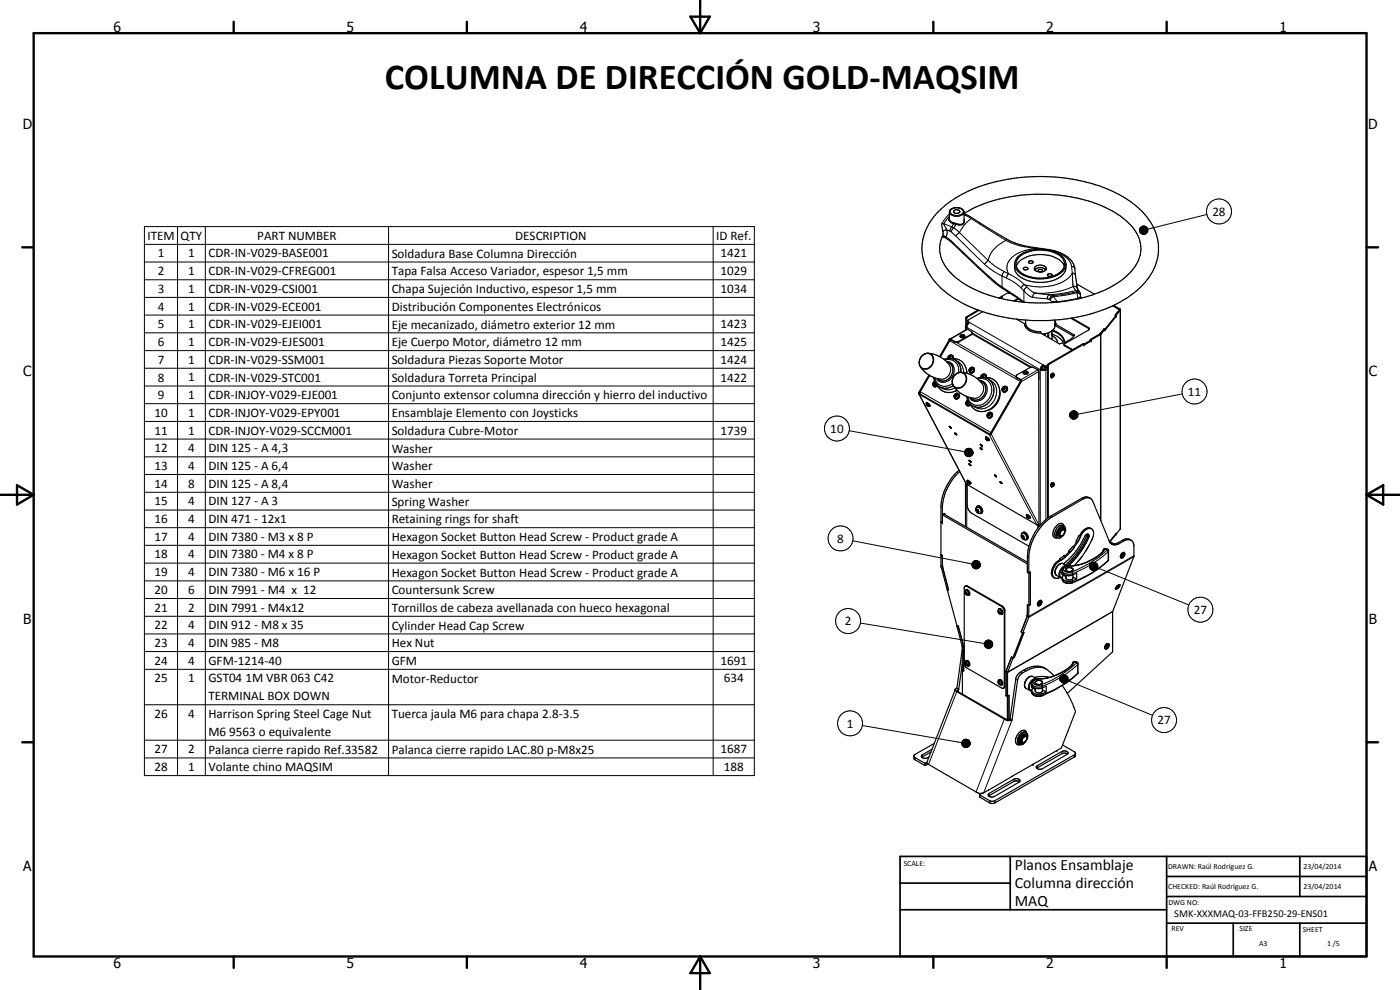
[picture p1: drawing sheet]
<svg xmlns="http://www.w3.org/2000/svg" width="420mm" height="297mm" viewBox="0 0 420 297" stroke-linecap="round" stroke-linejoin="round" font-family="sans-serif">
<defs><g id="words">
<text font-size="11" x="115.5" y="26.6">COLUMNA DE DIRECCIÓN GOLD-MAQSIM</text>
<g font-size="4.7">
<text x="304.6" y="261">Planos Ensamblaje</text>
<text x="304.6" y="266.4">Columna dirección</text>
<text x="304.6" y="271.8">MAQ</text>
</g>
<g font-size="4.2">
<text x="34" y="9.6">6</text>
<text x="104" y="9.6">5</text>
<text x="174" y="9.6">4</text>
<text x="244" y="9.6">3</text>
<text x="314" y="9.6">2</text>
<text x="384" y="9.6">1</text>
<text x="6.8" y="38.7">D</text>
<text x="410.6" y="38.7">D</text>
<text x="7" y="112.9">C</text>
<text x="410.8" y="112.9">C</text>
<text x="7" y="187.1">B</text>
<text x="410.8" y="187.1">B</text>
<text x="7" y="261.4">A</text>
<text x="410.8" y="261.4">A</text>
<text x="34" y="290.4">6</text>
<text x="104" y="290.4">5</text>
<text x="174" y="290.4">4</text>
<text x="244" y="290.4">3</text>
<text x="314" y="290.4">2</text>
<text x="384" y="290.4">1</text>
</g>
<g font-size="3.9">
<text x="363.8" y="64.7">28</text>
<text x="44.3" y="71.9">ITEM</text>
<text x="54.2" y="71.9">QTY</text>
<text x="77.2" y="71.9">PART NUMBER</text>
<text x="154.6" y="71.9">DESCRIPTION</text>
<text x="47.4" y="77.3">1</text>
<text x="56.5" y="77.3">1</text>
<text x="62.6" y="77.3">CDR-IN-V029-BASE001</text>
<text x="117.5" y="77.3">Soldadura Base Columna Dirección</text>
<text x="214.9" y="72">ID Ref.</text>
<text x="216.2" y="77.3">1421</text>
<text x="47.4" y="82.6">2</text>
<text x="56.5" y="82.5">1</text>
<text x="62.6" y="82.6">CDR-IN-V029-CFREG001</text>
<text x="117.5" y="82.6">Tapa Falsa Acceso Variador, espesor 1,5 mm</text>
<text x="216.2" y="82.6">1029</text>
<text x="47.4" y="87.9">3</text>
<text x="56.5" y="87.8">1</text>
<text x="62.6" y="87.9">CDR-IN-V029-CSI001</text>
<text x="117.5" y="88">Chapa Sujeción Inductivo, espesor 1,5 mm</text>
<text x="216.2" y="87.9">1034</text>
<text x="47.4" y="93.2">4</text>
<text x="56.5" y="93.2">1</text>
<text x="62.6" y="93.2">CDR-IN-V029-ECE001</text>
<text x="117.5" y="93.3">Distribución Componentes Electrónicos</text>
<text x="47.4" y="98.5">5</text>
<text x="56.5" y="98.5">1</text>
<text x="62.6" y="98.5">CDR-IN-V029-EJEI001</text>
<text x="117.5" y="98.6">Eje mecanizado, diámetro exterior 12 mm</text>
<text x="216.2" y="98.5">1423</text>
<text x="47.4" y="103.8">6</text>
<text x="56.5" y="103.8">1</text>
<text x="62.6" y="103.8">CDR-IN-V029-EJES001</text>
<text x="117.5" y="103.9">Eje Cuerpo Motor, diámetro 12 mm</text>
<text x="216.2" y="103.8">1425</text>
<text x="47.4" y="109.1">7</text>
<text x="56.5" y="109.1">1</text>
<text x="62.6" y="109.1">CDR-IN-V029-SSM001</text>
<text x="117.5" y="109.2">Soldadura Piezas Soporte Motor</text>
<text x="216.2" y="109.1">1424</text>
<text x="47.4" y="119.8">9</text>
<text x="47.4" y="114.5">8</text>
<text x="56.5" y="119.8">1</text>
<text x="56.5" y="114.4">1</text>
<text x="62.6" y="119.8">CDR-INJOY-V029-EJE001</text>
<text x="62.6" y="114.5">CDR-IN-V029-STC001</text>
<text x="117.5" y="119.8">Conjunto extensor columna dirección y hierro del inductivo</text>
<text x="117.5" y="114.5">Soldadura Torreta Principal</text>
<text x="216.2" y="114.5">1422</text>
<text x="356.5" y="118.7">11</text>
<text x="46.3" y="125.1">10</text>
<text x="56.5" y="125.1">1</text>
<text x="62.6" y="125.1">CDR-INJOY-V029-EPY001</text>
<text x="117.5" y="125.1">Ensamblaje Elemento con Joysticks</text>
<text x="46.3" y="130.4">11</text>
<text x="56.5" y="130.4">1</text>
<text x="62.6" y="130.4">CDR-INJOY-V029-SCCM001</text>
<text x="117.5" y="130.5">Soldadura Cubre-Motor</text>
<text x="216.2" y="130.4">1739</text>
<text x="249.2" y="129.9">10</text>
<text x="46.3" y="135.7">12</text>
<text x="56.5" y="135.7">4</text>
<text x="62.6" y="135.7">DIN 125 - A 4,3</text>
<text x="117.5" y="135.8">Washer</text>
<text x="46.3" y="141">13</text>
<text x="56.5" y="141">4</text>
<text x="62.6" y="141">DIN 125 - A 6,4</text>
<text x="117.5" y="141.1">Washer</text>
<text x="46.3" y="146.3">14</text>
<text x="56.5" y="146.3">8</text>
<text x="62.6" y="146.3">DIN 125 - A 8,4</text>
<text x="117.5" y="146.4">Washer</text>
<text x="46.3" y="151.6">15</text>
<text x="56.5" y="151.6">4</text>
<text x="62.6" y="151.6">DIN 127 - A 3</text>
<text x="117.5" y="151.7">Spring Washer</text>
<text x="46.3" y="157">16</text>
<text x="56.5" y="156.9">4</text>
<text x="62.6" y="157">DIN 471 - 12x1</text>
<text x="117.5" y="157">Retaining rings for shaft</text>
<text x="46.3" y="162.2">17</text>
<text x="46.3" y="167.6">18</text>
<text x="56.5" y="162.2">4</text>
<text x="56.5" y="167.6">4</text>
<text x="62.6" y="162.3">DIN 7380 - M3 x 8 P</text>
<text x="62.6" y="167.6">DIN 7380 - M4 x 8 P</text>
<text x="117.5" y="162.3">Hexagon Socket Button Head Screw - Product grade A</text>
<text x="117.5" y="167.6">Hexagon Socket Button Head Screw - Product grade A</text>
<text x="251.3" y="162.8">8</text>
<text x="46.3" y="172.9">19</text>
<text x="56.5" y="172.9">4</text>
<text x="62.6" y="172.9">DIN 7380 - M6 x 16 P</text>
<text x="117.5" y="173">Hexagon Socket Button Head Screw - Product grade A</text>
<text x="46.3" y="178.2">20</text>
<text x="56.5" y="178.2">6</text>
<text x="62.6" y="178.2">DIN 7991 - M4 x 12</text>
<text x="117.5" y="178.3">Countersunk Screw</text>
<text x="46.3" y="183.5">21</text>
<text x="56.5" y="183.5">2</text>
<text x="62.6" y="183.5">DIN 7991 - M4x12</text>
<text x="117.5" y="183.6">Tornillos de cabeza avellanada con hueco hexagonal</text>
<text x="358.3" y="184.2">27</text>
<text x="46.3" y="188.8">22</text>
<text x="56.5" y="188.8">4</text>
<text x="62.6" y="188.8">DIN 912 - M8 x 35</text>
<text x="117.5" y="188.9">Cylinder Head Cap Screw</text>
<text x="253.5" y="187.6">2</text>
<text x="46.3" y="194.1">23</text>
<text x="56.5" y="194.1">4</text>
<text x="62.6" y="194.1">DIN 985 - M8</text>
<text x="117.5" y="194.1">Hex Nut</text>
<text x="46.3" y="199.4">24</text>
<text x="56.5" y="199.4">4</text>
<text x="62.6" y="199.4">GFM-1214-40</text>
<text x="117.5" y="199.4">GFM</text>
<text x="216.2" y="199.4">1691</text>
<text x="46.3" y="204.8">25</text>
<text x="56.5" y="204.8">1</text>
<text x="62.6" y="204.8">GST04 1M VBR 063 C42</text>
<text x="117.5" y="204.9">Motor-Reductor</text>
<text x="217.2" y="204.8">634</text>
<text x="46.3" y="215.4">26</text>
<text x="56.5" y="215.4">4</text>
<text x="62.6" y="215.5">Harrison Spring Steel Cage Nut</text>
<text x="62.6" y="210.1">TERMINAL BOX DOWN</text>
<text x="117.5" y="215.5">Tuerca jaula M6 para chapa 2.8-3.5</text>
<text x="62.6" y="220.8">M6 9563 o equivalente</text>
<text x="254.1" y="218.3">1</text>
<text x="347.3" y="217.3">27</text>
<text x="46.3" y="226">27</text>
<text x="56.5" y="226">2</text>
<text x="62.6" y="226.1">Palanca cierre rapido Ref.33582</text>
<text x="117.5" y="226.1">Palanca cierre rapido LAC.80 p-M8x25</text>
<text x="216.2" y="226">1687</text>
<text x="46.3" y="231.4">28</text>
<text x="56.5" y="231.3">1</text>
<text x="62.6" y="231.4">Volante chino MAQSIM</text>
<text x="217.2" y="231.4">188</text>
</g>
<text font-size="3.1" x="352.4" y="275.1">SMK-XXXMAQ-03-FFB250-29-ENS01</text>
<g font-size="2.4">
<text x="271.2" y="259.7">SCALE:</text>
<text x="350.6" y="260.8">DRAWN: Raúl Rodríguez G.</text>
<text x="391.2" y="260.6">23/04/2014</text>
<text x="350.6" y="266.9">CHECKED: Raúl Rodríguez G.</text>
<text x="391.2" y="266.7">23/04/2014</text>
<text x="350.6" y="271.4">DWG NO:</text>
<text x="351.6" y="279.3">REV</text>
<text x="372" y="279.4">SIZE</text>
<text x="391" y="279.6">SHEET</text>
<text x="377.9" y="283.8">A3</text>
<text x="398.3" y="283.8">1 /5</text>
</g>
</g></defs>
<g fill="none" stroke="#000" stroke-width=".35">
<path d="M282.4 62.7a39.2 39.2 0 0 1 21.8-9.2 52.6 52.6 0 0 1 32.9 5.6 25.8 25.8 0 0 1 6.6 5.5 14.8 14.8 0 0 1-.8 21 38.3 38.3 0 0 1-22.7 10.1l-5 .4-5.1 .1a48.7 48.7 0 0 1-24.5-7.2l-.6-.4a21.5 21.5 0 0 1-6.5-7 14.7 14.7 0 0 1 2.6-17.5zM282.8 70.9l2 1.2 4.1 3.8a95.2 95.2 0 0 0 12.3 10.8l5.7 3.9M282.9 70.7a9.9 9.9 0 0 0 2.8 11.6l1.4 1.2a27.6 27.6 0 0 0 7.8 4.4l4.9 1.5M284.9 65.7v-2.2a2.53 2.53 0 0 1 4.4 .1v2.7M286.3 63.2a1.09 1.09 0 0 1 1.8 .3 1.03 1.03 0 0 1-1 .6 1.03 1.03 0 0 1-.9-.7zM304.5 79.2a4.5 4.5 0 0 0 3.8 5 10.6 10.6 0 0 0 10.9-2l.2-.4a4.2 4.2 0 0 0-2.1-5.9 11.3 11.3 0 0 0-11.8 1.1 3.1 3.1 0 0 0 .9 5.2 11.3 11.3 0 0 0 12.7-.9l.5-.8 .3-1.1M305 79.9a7.1 7.1 0 0 1 6.9-3.5 8.6 8.6 0 0 1 7.2 2.8l.3 .7M306 77a10.6 10.6 0 0 1 12.6 .3 2.89 2.89 0 0 1-.8 4.6 10.4 10.4 0 0 1-12.2-.8 2.71 2.71 0 0 1 .4-4.1zM308.8 78.4a.67 .67 0 0 1 .7-.2 .67 .67 0 0 1 .5 .7 .67 .67 0 0 1-.8 .2 .67 .67 0 0 1-.4-.7zM289.8 97.7v1.3M290.4 96.3l.6 .5-.6 .7-.3 .7-.3-.2v-.5M290.6 97h.1"/>
<path d="M290.6 97l-.8 .5M293.5 93l-3.4 2-.3 .5v2M293.8 93.1l-3.6 2.1-.1 2.1M294.9 93.5l-4.3 2.5-.2 .2 .2 .8M299.8 89.4a53.4 53.4 0 0 0 11 1.5l6.4-.2 6.2-1a30.5 30.5 0 0 0 16.3-8.5 9.6 9.6 0 0 0-.9-14.1 29.3 29.3 0 0 0-12.1-6.8 50 50 0 0 0-12.9-2h-3.5a43.4 43.4 0 0 0-21 5.8l2.2 1.1a82 82 0 0 0 13.8 8l3.5 .8 5.7 .8a9.2 9.2 0 0 1 7.7 4.5l.3 .8 .4 3.9a5.2 5.2 0 0 0 1.1 3.7l.5 1.8M300.6 88.9l-.8 .5M300.6 88.9l.2 .2-.7 .4M302.7 87.7l.2 .2M302.9 87.8v.1M302.9 87.9l-.2-.1-2.1 1.1M305.1 95.8l2.4 1.4M305.5 89.6l-1.3 .7"/>
<path d="M305.7 89.7l-1.2 .6M305.9 95.9l-.3 .2M307.1 80.5a.67 .67 0 0 1 .8-.4 .67 .67 0 0 1 .5 .7 .79 .79 0 0 1-1.3-.3zM307.5 97.2a3.6 3.6 0 0 0 3.9 2.7h1M307.8 96.1a3 3 0 0 0 3 3.3l1.6 .1v.4M307.8 96.9l-.3 .3M310.6 81.1l1.3 .5M311.1 80.6l-.5 .5M311.7 80.9l.7-.1a.41 .41 0 0 1 .5 .5 .41 .41 0 0 1-.6 .3l-.7-.2zM313.3 80.6l.3 .1M313.6 80.7a2.27 2.27 0 0 0-3.1 .3M313.6 80.7l.2 .4"/>
<path d="M313.6 80.7l.3 .3M313.9 80.9l-1.1 .7h-.9M313.9 80.9l.1-.1a1.37 1.37 0 0 0-1.9-1.3 1.18 1.18 0 0 0-1.2 .3 1.18 1.18 0 0 0-.3 1.3M314.4 82.3a.78 .78 0 0 1 1.3 .4 .82 .82 0 0 1-1.3-.3zM314.4 99.9v1.2M314.7 99.8v1.5M315.9 99.1a5 5 0 0 1 3.5 2.9M316 99.1l-1.3 .8-1.8 .3M316.6 97.5v.2M316.6 96.1v1.6M316.6 97.7l-.1 .6-.5 .8M316.6 97.1l.3 .2"/>
<path d="M316.6 97.3h.3M316.6 96.3l.3 1M316.6 97.7l5.6 3.2M316.9 97.3l5.5 3.2a5.8 5.8 0 0 1-4.4 2.7l-5.6-3.3M321.4 95.5l5.5 3.3M321.7 95.4l5.2 3.2-.3 .5-7.2 4.2 .1 .5 2.3 1.3M323.1 85.2l.1 .1M323.2 85.3l5.3 3M323.2 85.3h-.1M331.4 98.7l-1.3 1.5M331.4 98.7l.2 .1M331.4 98.7h.1"/>
<path d="M334 91.7l2 1.3-1.3 1.5 .3 .1v.3l-3.4 4.1v-.2M334.2 91.6l2 1.3v65.8l-1.2 1.5M336.2 93l-4.6 5.8M275.7 118v.1M275.7 118.1l21.5 12.3M275.7 117.7v.3M275.7 117.7l.2 .1M275.7 118.1l14.3 27.1M275.9 118l21.3 12.3M275.9 118h-.2M275.9 117.8v.2M278.8 112.5l-3.1 5.2"/>
<path d="M278.8 112.6l1.4 .6M278.9 112.6l-3 5.2M279 112.6l-2.8 4.9-.2 .7M280 115.4a.65 .65 0 0 0 .6 .5 .65 .65 0 0 0 .7-.4M280.2 113.2l.9 .3M280.2 113.2l.5 1.7 .6 .7M280.2 114.7l-.2 .9 .4 .4M280.3 115.1h.1M280.3 116h.1M280.4 115.1l.1 .2M280.4 114.8l.4 .2-.4 .3-.1-.2M280.4 114.8l-.1 .3"/>
<path d="M280.4 114.8l.2 .1M280.5 114.4l-.3 .3M280.6 114.9h.1M280.6 114.9l-.2 .2M281 113.5l1 1 1.4 .2M281.1 113.5l1.3 .3M281.2 115.5l.2 .2M281.3 115.6a3.7 3.7 0 0 0 4.8 .1M281.3 115.7l-.3 .3h-.6M281.4 115.7a3.9 3.9 0 0 0 5.8 1.4M284 108.5a2.36 2.36 0 0 1 2.2 1.4M284.2 108.6a2.68 2.68 0 0 1 .9 4.6 2.41 2.41 0 0 1-3.8 .4"/>
<path d="M284.5 107.3v.2M284.7 106.9l-.2 .6M284.8 107.2l.1 .3M284.8 107.2l.1 .1M284.8 102l-2.8 5M284.8 102l.2 .1M284.9 101.9h.1M284.9 109.5a8.4 8.4 0 0 0-7-3.5 2.93 2.93 0 0 0-2 2.5 2.93 2.93 0 0 0 1.4 2.9l1.5 1.2M284.9 101.9l-.1 .1M284.9 107h.3l-.1 .5-1.8 .4M284.9 107l-.1 .2M284.9 107l.2 .1"/>
<path d="M284.9 107.3l.1 .2M285 102.1l-2.9 5M285 101.8l-.1 .1M285 107.5a3.5 3.5 0 0 1 3.4 3.2v1M285 106.6l-.3 .3M285 106.6h.8M285.1 106.6l-.4 .3M285.1 106.6l.5 .1M285.1 107.1l-.2 .2M285.2 107.1h-.1M285.3 101.7l-.3 .1M285.3 101.7v.2"/>
<path d="M285.3 101.9l-.3 .2M285.3 101.9l-3.1 5.2M285.6 106.7h.1M285.7 106.7l.2 .4-.1 .5M285.8 107.6a4 4 0 0 1 4.3 4.4M285.8 106.6l.2 .2 .1 .8M285.8 106.6l.2 .5v.5M286.7 118.7l.1 .1M286.8 118.5l.3-.1v.3l-.1 .2-.2 .1-.1-.3M286.8 118.5l-.1 .2M286.8 118.5h.1M286.8 118.8v.2"/>
<path d="M286.9 118.5h.2M286.9 118.5l-.1 .3M287.6 118l.3 .4M287.6 118.1a.89 .89 0 0 0-1.2 .5 .89 .89 0 0 0 .7 1.2l.6-.6 .2-.6M287.6 118.1l.3 .3M287.9 118.4a.91 .91 0 0 1-.2 1 .91 .91 0 0 1-1 .2M287.9 118.4v.1M288.2 100.8a.81 .81 0 0 0 1.3 .2M288.2 100.8v.1M288.4 100.5l-.2 .3M288.8 100.5v.1M288.8 100.5l-.1 .2"/>
<path d="M288.8 100.5h.2M288.8 100.6l-.1 .1M288.8 100.6l.2 .1M289 100.5l.1 .1-.4 .1M289 100.5v.1M289.3 100.5l.2 .3M289.5 100.8a.78 .78 0 0 1-1.3 .2M289.5 100.8v.1M290.1 118.9l.9 .4M290.1 112a2.85 2.85 0 0 0-3.5 .5 2.85 2.85 0 0 0-.3 3.6l.6 .7a7.8 7.8 0 0 0 3.2 2.1M290.1 112l1.9 .7 1.9 1.5M290.9 110.8a.71 .71 0 0 1 1.1-.3 .71 .71 0 0 1 0 1.1 .71 .71 0 0 1-1.1-.3"/>
<path d="M290.9 110.8v.4M290.9 119.3l1 .9 1.4 .2M291 119.3l1.3 .2M291.2 110.9l.1 .1M291.2 111.8v.1M291.3 110.7l.4 .2-.5 .3v-.3M291.3 110.7l-.1 .2M291.3 110.7h.1M291.3 111l.1 .2M291.4 110.7h.2M291.4 110.7l-.1 .3M291.7 100.1l-4.1 2.4h-1l-1.3-.8"/>
<path d="M291.7 100.1l17.8 10.1M291.8 100.1l-4.2 2.6h-1l-1.3-.8M291.8 100.1l-.3-.7-1.3-.6-5.2 3M292 110.3h.1M292.1 110.3l-.6-.1-.6 .6M292.1 110.3l.3 .4M292.1 110.3l.2 .1M292.3 110.6a.84 .84 0 0 1-.5 1.3 .84 .84 0 0 1-.9-1.1M292.4 110.8a.96 .96 0 0 1-1 1.1M293.9 114.2l1.3 .4 .9 1M293.9 114.2l.9 1M294.1 114.3a2.72 2.72 0 0 1 1 4.6 2.45 2.45 0 0 1-3.9 .4"/>
<path d="M294.5 112.6l-.1 .6v-.2M294.7 112.9l.1 .3M294.7 112.9l.1 .1M294.8 113l.1 .2M294.8 112.7h.3v.5l-1.9 .4M294.8 112.7l-.1 .2M294.8 112.7l.2 .1M294.9 112.3l-.3 .3M294.9 112.3l.8 .1M295 112.4l.6 .1 .1 .8M295 113.2l.7 .1M295 112.4l-.5 .2"/>
<path d="M295 112.8l-.2 .2M295.1 112.8h-.1M295.6 112.3l.1 .1M295.7 112.4l.1 .1M295.7 113.3a4.1 4.1 0 0 1 2.1 6 4.4 4.4 0 0 1-6.3 2.2l-.9-.9-.5-1.6M295.8 112.5l.1 .8M295.8 112.4l.1 .9M295.9 113.3a4 4 0 0 1 4.1 3.8 5.5 5.5 0 0 1-7.1 6l-.7-.5-1-1.1M295.9 113.3h-.2M300.9 116.3l.4-.3a.7 .7 0 0 1 .9 .7 .7 .7 0 0 1-.8 .7 .7 .7 0 0 1-.6-.9M300.9 116.3l-.1 .2M301.1 116.6l.1 .1"/>
<path d="M301.1 117.5v.1M301.2 116.4h.2v.4l-.3 .1v-.3M301.2 116.4l-.1 .2M301.2 116.4l.1 .1M301.2 116.7l.1 .2M301.3 116.5h.2M301.3 116.5l-.1 .2M302 116l.2 .1M302 116a.85 .85 0 0 1 0 1.4 .85 .85 0 0 1-1.3-.5l.1-.4M302 116l-.6-.1-.5 .4M302.2 116.3a.98 .98 0 0 1-.9 1.3M305 112.9l.3 .6 1.1 .6"/>
<path d="M305 113.1l1.4 .8v.5M306.4 114l.1 .5M306.4 114.2l-9.1 16M306.4 114.4l-9.1 15.8M306.4 114.4l.1 .1M306.5 114.5l-9 15.7M307.1 111.9a1.02 1.02 0 0 0 1.4 0M307.3 111.5l-.2 .5 .4 .3h.6l.4-.5M307.6 111.5h.4zM307.8 111.4v.1M307.8 111.5l-.1 .1M307.8 111.5l.1 .1"/>
<path d="M308.3 111.5l.2 .3M308.4 111.8h.1M308.5 111.8v.1M309.5 110.2l.8 .2 1.4 .9 .1 45.9-.7 .2-21.1-12.2M309.5 110.2l-4.2 2.2-.3 .6M311.7 111.6l.1 2.2M312.6 110.7l-.4 .3M312.6 110.5v.2M312.7 110.5l.4 .3M313 100.2l.6 .2M313 109.5l.8 .4 .6-.2M313 110l.8 .3 .5-.1"/>
<path d="M313 109.5v.5M313 109.5l-.6 .7-.2 .8M313 110l-.4 .5M313.6 100.1v.3M313.6 100.4l-.2 .1M314.3 110.2l-1 .6-.7-.1M314.4 110.2h-.1M314.4 110.7l-1.2 .5-1-.2M315.6 113.1l.1 .1M315.6 101.9l.1-1.7a5.7 5.7 0 0 1 3.5 2.7M315.7 100.7l1.2 1 .5 1.2M315.7 100.5l.1-1.3a5.9 5.9 0 0 1 3.5 2.8"/>
<path d="M315.9 112.1l-.4 .3 .1 .7M316 112.1l.3 .1M316 112.6v.1M316 112.7l.2 .1M316 112.7l-.1 .1M316.1 112.1h.1M316.1 112.1l-.5 .2-.2 .5 .1 .4h.4a.66 .66 0 0 0 .4-1M316.2 112.1a.66 .66 0 0 0-.8 .3 .66 .66 0 0 0 .1 .8M316.2 112.8l-.1-.3-.2 .4M316.2 112.8l-.3 .1M316.2 112.1l.1 .1M319.4 103.4l2.6 1.5"/>
<path d="M319.4 102v.7zM325.1 103.1l.2 .2M325.3 103.3l-.1-.2-10.5 6-.3 .4v46M325.3 103.3l-10.4 6-.3 .3v45.7M330.1 100.2l-2.9 1.7 .2 .4-2.1 1.2v-.2M330.1 100.2l1.2-1.5 .3 .1-1.2 1.5-5.1 3M278 120.9v.2M278 120.9l.8 .3 .2 .6M278 120.9h.3M278.1 121l.1 .6M278.1 121l.5 .2M278.1 121h.1"/>
<path d="M278.1 121.5h.1M278.2 121.6l.3 .2h.4M278.2 121.6l.2 .1M278.2 121.5l.2 .2M278.3 120.9l.5 .6M278.3 121.5l-.1 .1M278.4 121.7h.1M278.7 121.3l.1 .2M278.8 121.5l.2 .1M278.8 121.8h.2M278.9 121.6v.2M278.9 121.8h.1"/>
<path d="M279 121.6v.2M285.1 128l.1 .1M285.1 128l-.2-.1 .5 .6M285.2 128.1l.2 .2M285.3 128.2l.1 .1M285.4 128.3v.2M285.4 128.5h.1M286.7 130l.1 .1M286.8 130.1l-.3-.1 .6 .5v-.2M286.8 130.1l.3 .2M289.9 120.8v.5l.4 .4M289.9 120.8l.1 .5a.64 .64 0 0 0 .6 .3 .64 .64 0 0 0 .6-.4"/>
<path d="M290.1 120.4l-.2 .4M290.2 120.8h.1M290.2 121.7h.1M290.3 120.8l.1 .2M290.4 120.5l.3 .2-.4 .3-.1-.2M290.4 120.5l-.2 .3M290.4 120.5l.1 .1M290.4 120.1l-.3 .3M290.5 120.6h.1M290.5 120.6l-.2 .2M290.8 139.2l.6 .5zM290.8 138.1l.6 .6z"/>
<path d="M290.9 139.1v.1M291 139.2l.3 .3M291 138.2l.2 .1M291.1 121.2l.1 .3M291.2 121.4l-.3 .3h-.6M291.2 121.5l-.3 .2h-.6M294.2 134.4h.1M294.2 134.4l.6 .5zM294.2 133.3l.6 .6zM294.4 133.4l.1 .1M294.5 134.6l.2 .1M294.6 133.6h.1"/>
<path d="M295.8 131.2v.1M295.8 131.3l.1 .4a.63 .63 0 0 0 .8 .4l-.1-.4M295.8 131.2a1.05 1.05 0 0 1 1.1 .9M295.8 131.2l.4 .1M295.9 131.3h.3M296 131.9l-.1-.2 .3 .3M296 131.9l.2 .1M296.1 131.8l-.1 .1M296.2 131.3l.7 .8M296.2 131.3l.3 .3M296.2 132h.1M296.3 124.3l-.1 .6 .4 .4"/>
<path d="M296.4 124.1a.69 .69 0 0 1 1.1 .1 .69 .69 0 0 1-.3 1 .69 .69 0 0 1-.9-.6v-.3M296.4 124.1l-.1 .2M296.6 124.5h.1M296.6 125.3v.1M296.6 125.3h.6M296.6 125.4h.6M296.7 124.5v.2M296.7 124.2h.3v.2l-.3 .3-.1-.2M296.7 124.2l-.1 .3M296.7 124.2h.1M296.8 124.2l-.1 .3M296.8 124.2h.2"/>
<path d="M296.9 132.1h-.2M297.2 130.3v.1M297.3 130.2l-.1 .1M297.3 130.2h.2M297.3 130.2h.1M297.5 130.2l-.3 .2M297.5 123.7a.91 .91 0 0 1 .4 .9 .91 .91 0 0 1-.7 .8M297.5 123.8l-.5-.1-.6 .4M297.6 123.9l.2 .8-.6 .6M282.4 156.6h.1M283.2 154.2l-.4 .3 25.5 14.7M283.2 154.2l25.1 14.5"/>
<path d="M283.2 154.2l.3-.1v.3zM287.8 141.1a16.2 16.2 0 0 0-5.4 10.4v18.5l1.9 6.9M288 141.5a16.3 16.3 0 0 0-5.2 10.8v4.6l-.4-.3M289.8 144.8v13.2M290 145.2h.1M290.3 145.4v6.2l.3 1.2 .6 .9 17.6 10.2M290.3 144.4a.63 .63 0 0 0 .3 .6 .63 .63 0 0 0 .6 0M290.3 144.2v.2M290.3 144.2l.9 .8M290.3 144.2l.6 .2 .5 .5-.1 .2M290.4 144.3h.1M290.4 144.3l-.1 .1"/>
<path d="M290.5 144.8l.1 .2M290.5 144.9l.1 .1M290.5 144.8v.1M290.5 144.2l.8 .8M290.7 144.9l-.1 .1M291.1 145.1l.1 .1M291.2 145.2h.1M291.3 145v.2M293 152.3a.77 .77 0 0 1 .9-.4 .77 .77 0 0 1 .6 .8l.2 1.1-.4 .3h-.3M293 152.3a1.01 1.01 0 0 1 1.4 .4 1.01 1.01 0 0 1-.4 1.4 1.15 1.15 0 0 1-1-1.8zM293.1 153.1l.1 .4M293.1 153.1l.1-.3 .5 .7"/>
<path d="M293.2 151.9a1.35 1.35 0 0 1 1.4 .5 1.35 1.35 0 0 1 .2 1.4l-.3 .3M293.3 152.9l-.2 .2M293.4 153l.1 .3M293.5 153.3l.2 .1M293.5 153.3l-.3 .2M293.7 153.5l-.2 .2-.3-.2M298.7 142.6l.1 .1M298.8 142.7l-.3-.2 .5 .6M298.8 142.7l.2 .2M299 142.9l.1 .1M299.1 143l-.1 .1M300.1 144.6l.6 .5-.1-.2"/>
<path d="M300.1 144.6h.1M300.1 144.6l.3 .1M300.3 144.6l.1 .1M300.4 144.7l.2 .2M306.9 159.8l.7 .2 .6 .8M308 154.5l.1 .2M308 154.5l.5 .1M308.1 154.4l-.1 .1M308.2 154.4h-.1M308.2 154.4l.7 .4M308.3 155.2l-.1-.2 .2 .3M308.3 155.2l.1 .1"/>
<path d="M308.3 155.1v.1M308.5 155.2l-.1 .1M308.6 154.7l.5 .5M308.8 154.9l.1 .1M308.9 155.1l.1 .1M309 155.2a.53 .53 0 0 1-.7 0 .53 .53 0 0 1-.1-.6l.8 .3 .1 .5M309.1 155.4h-.2M309.1 155.2l.1 .1M309.2 155.3h.1M309.2 155.3l-.1 .1M311.4 157.5h.1M311.5 157.5v1"/>
<path d="M311.7 157.2l.1 .9M314.4 155.5a15.7 15.7 0 0 0-6.1 11.5v4.6M315.5 145.4v.3M315.5 145.8v.1M315.6 145.9l.1 .1M315.6 145.1l-.1 .3M315.7 145.1l-.2 .3M316 144.9l-.4 .2M316 144.9h.1M316 145.4v.2M316 144.9l-.3 .2M316 145.6l.2 .1"/>
<path d="M316 145.6h-.1M316.1 144.9l.2 .1M316.1 144.9h.1M316.1 145.4l.2 .1M316.2 144.9l.1 .1M316.2 144.9a.64 .64 0 0 0-.8 .3 .64 .64 0 0 0 .1 .8M316.3 145v.5l-.4 .5h-.4v-.6M316.3 145.5l-.1 .2M316.3 145.5l-.2-.2-.2 .4h.3M317.5 159.6h.1M317.7 159.5h.1M317.7 159.5l-.2 .2"/>
<path d="M317.7 159.8l-.4 .1M317.8 159.1l-.5 .4v.4M317.8 159.1l.1 .1M317.9 159.2l-.6 .7M319.1 158.7a1.57 1.57 0 0 0-1.1 2.1M319.1 158.7h.2M319.3 157.9a2.42 2.42 0 0 0-2 3.4M319.3 157.9a2.11 2.11 0 0 1-.7 3.2l-.7 .4-.6-.2M319.3 158.5h-.7l-.7 .7M319.4 158.5l.2 .2-.1 .9M319.4 157.9a1.2 1.2 0 0 0-1.1-.9 1.2 1.2 0 0 0-1.2 .7 2.96 2.96 0 0 0-.8 3.5l.6 .2 .4-.1M319.4 158.5a1.09 1.09 0 0 0-1.6 .6"/>
<path d="M319.4 157.9a1.85 1.85 0 0 0-2.8 1.7l.1 1.3 .7 .4M319.5 159.7v-.6a.82 .82 0 0 0-.9-.5 .82 .82 0 0 0-.7 .8l-.2 1.1 .8 .4M319.5 159.3a.55 .55 0 0 0-.6-.3 .55 .55 0 0 0-.5 .4 .66 .66 0 0 0-.3 .9 .66 .66 0 0 0 .8 .4M319.5 159.7l-.6 1M319.5 159.3v.2M327.2 149.5l-.9-.4-1.4 .3-10.5 6.1M327.6 158.7a2.34 2.34 0 0 0-3.2 1.3l-.3 .7M327.6 158.7a2.54 2.54 0 0 0-3.1 1.8l-.2 .4M327.6 158.7a2.43 2.43 0 0 1 .2 3M282.8 166.7l-.4-.2 .4 .2v3.4l1.8 6.9M282.8 169.1l1.9 7.9-.4-.1M284.3 177l2.9 10.8"/>
<path d="M284.3 176.9v.1M284.6 177h.1M289.6 175.9l.7-.1 10.5 6 .7 1 .1 23.2-.4 .5M289.7 177.4a.9 .9 0 0 0 .7 1.2M289.8 177.8h.3l.1 .3h-.3M289.8 177.8l.1 .3M289.9 177.2h.1M289.9 177.2l-.2 .2M289.9 177.2a.84 .84 0 0 1 .8 .4 .84 .84 0 0 1 0 .9M290 177a1.01 1.01 0 0 1 .9 .5 1.01 1.01 0 0 1 0 1M290 177h-.2M290 177.8l.1 .2"/>
<path d="M290 177.8h-.2M290 177l-.3 .4M290 177a1.19 1.19 0 0 1 .9 1.5M290.1 178l.1 .1M290.1 178l-.2 .1M290.6 178.5l-.2 .1M290.6 178.5h.1M290.9 178.5l-.5 .1M306.7 160.2a1.02 1.02 0 0 0 0 1.4 1.02 1.02 0 0 0 1.5-.1l-.1-.7M306.7 160.2a.86 .86 0 0 1 .9-.6 .86 .86 0 0 1 .7 .8 .96 .96 0 0 1-.2 1.5M306.7 160.2a.87 .87 0 0 1 .9-.2 .87 .87 0 0 1 .5 .8M306.7 161l.2 .4"/>
<path d="M306.7 161l.2-.3 .5 .6-.2 .3-.3-.2M307 160.8l.2 .4M307 160.8l-.3 .2M307.2 161.2l.1 .1M307.2 161.2l-.3 .2M308.2 160.8l.1 .8-.3 .4-.3-.1M308.3 171.6l.5 .2 .4-.2v9.8M308.3 171.6l.5 .3M317.1 160.1v.4l.3 .2M317.1 160.1l.2 .1M317.3 160.2v.5l.5 .3M317.4 160.4l.2-.1-.2 .3"/>
<path d="M317.4 160.5v.1M317.4 160.3v.2M317.5 160l.1-.1v.1M317.6 160.7l.2 .3M317.6 160l.1 .1M317.6 160l-.5 .1M317.7 160.1l-.4 .1M318 173.3l-.3 .1M318 173.2v.1M318 167.6l.3 .5M318 167.6l.1 .3M318 167.6l1.4-1 .3 .5-1.4 1"/>
<path d="M318.1 167.9a4.3 4.3 0 0 0-2.3 5l.7 .5M318.1 167.9l.2 .2M318.8 160.7l-.6 .3h-.4M318.8 171.6v.8l1.1 .6M318.8 160.7l-.3 .2M319.1 169.2a23.5 23.5 0 0 0 6.7-8.7 .58 .58 0 0 1 .9-.2 .58 .58 0 0 1 .1 .9 25 25 0 0 1-6.2 8.6M319.4 169l-.1 .2M319.8 170.9l.3 .4M319.9 170.8l.3 .6M319.9 170.8a1.14 1.14 0 0 1 1.1-.6 1.14 1.14 0 0 1 1 .9l-.2 .1M319.9 170.7l-.1 .2M319.9 173.3v.3"/>
<path d="M319.9 172.6v.9M320.2 171.3l.3 .2 1.1-.1M320.2 169.8l-1.1-.6a1.55 1.55 0 0 0-1.9 .8l-.5 1.1v1.2l1.5 1 .6 .1a2.28 2.28 0 0 0 2.8 1l1.5-.7M320.2 169.8h.1M320.4 171.4l.2 .1M320.6 169.8a14.9 14.9 0 0 0 10.3-4.4 .93 .93 0 0 1 .8-.8 .93 .93 0 0 1 1 .6l-.1 2.8a29.3 29.3 0 0 1-11.5 7 1.71 1.71 0 0 1-1.7-.3 1.71 1.71 0 0 1-.5-1.7l.3-.4M320.6 169.8l-1.3 .4-.4 .5a1.59 1.59 0 0 0 .4 1.7 1.59 1.59 0 0 0 1.7 .3l2.1-.7v1.7M320.6 170.3l-.7 .4M320.7 165.4l.4 .4M320.7 165.4l.1 .3M320.7 165.4l1.2-1.4 .5 .3-1.3 1.5M320.7 170.3l1 .1 .3 .6"/>
<path d="M320.8 165.7l-1.2 1.1M320.8 165.7l.3 .1M321.8 171.2l-.2 .2M321.9 171.2l-1.2 .3M322 171.1l-.1 .1M322 172.5v1M322 173.4a1.32 1.32 0 0 1-2.1 .2M322 173.1l1.1 .6M322.9 162.3l.5 .3M322.9 162.3l.2 .2M323.1 162.5l-1 1.6M323.1 162.5l.3 .1"/>
<path d="M323.8 160.7l.5 .2M323.8 160.7h.3M323.8 160.7l-.9 1.6M324.1 160.7l.2 .2M324.2 165.2l-2.2 2.8-1.8 1.8M324.3 160.9a17.8 17.8 0 0 1-7.2 8.1 3.7 3.7 0 0 0-.9 4.2l.7 .3 .8-.1M324.3 160.9l-.9 1.7M324.6 167.1l-1.2 1.5M325.2 163.7l-1 1.5M326.1 160.3a20.9 20.9 0 0 1-6.3 9.2M326.5 160.3v.7l-1.3 2.7M326.8 163.7l-1 1.7"/>
<path d="M327.8 161.7a28.9 28.9 0 0 1-5.4 8M327.8 161.7l-.1 .3M333 162.6l-5.1-12.2a1.85 1.85 0 0 0-2.9-.7l-9.2 5.4a15.8 15.8 0 0 0-7 11.6v18.4l-1.9 4.9M333 162.6l.4 .5M333.2 162.5l1.2 .7M333.4 163.1a2.18 2.18 0 0 0 2.6-.1l1.3-.7a1.8 1.8 0 0 1 1.9-.4 1.8 1.8 0 0 1 1.1 1.7v3.4l-6.4 16.5v12.1l-13.6 12.4M334.8 176.7v.1M335 160.3v-.3l-2.1 2.5M335 160.3l-2 2.4M335.2 175.9l-.4 .7M335.4 176l.2-.1-.1 .2M335.4 176l.1 .1"/>
<path d="M335.4 176l-.1 .3 .2-.2M335.7 175.5l.3-.1a1.29 1.29 0 0 1-1.2 1.4M335.7 175.5l-.6 .5-.3 .7M335.7 175.5l-.4 .3M335.7 175.5l.3 .1M335.8 175.4h.1M335.9 175.4v.2M336 175.6l-.7 .9-.4 .2-.1-.2M336.2 166.9l.2 .3M336.3 166.6l-.1 .2M336.4 166.7v.4M336.8 166.5l.3-.1-.3 .4z"/>
<path d="M336.8 165.9l.3-.2a.92 .92 0 0 1 .4 1 .92 .92 0 0 1-.7 .7l-.4-.1-.2-.5M336.8 165.9l-.5 .7M336.8 166.4v.1M336.8 166.5l.2 .2M336.8 166.5l-.1 .1M336.8 165.9h.4M337 165.9l-.6 .8M337.1 165.9h.2M337.2 165.9a.77 .77 0 0 1 .1 .9 .77 .77 0 0 1-.9 .3M339.5 162.1l-.7-.4h-.9l-3 1.4h-1.5M287.2 187.8l1.6 6.1v7.1l.4 .3M287.2 187.8l.4 .1"/>
<path d="M287.2 187.8h.1M287.6 187.9l1.6 6.2M287.6 187.9h.1M287.6 187.9l1.6 6v7.4M288.8 194.9l-1.6 11.6M288.8 199.2l-1.1 7.6M289.7 198.6a.69 .69 0 0 1 .8-.4 .69 .69 0 0 1 .5 .8v.5l-.2 .3M289.7 198.6l-.1 .2a.83 .83 0 0 0 .9 1M289.7 198.6a.73 .73 0 0 1 1 .1 .73 .73 0 0 1 0 1M289.8 199.1l.2-.1 .1 .3M289.8 199.1l.1 .2M289.8 199.1l.1-.2 .3 .4"/>
<path d="M289.9 198.2a1.04 1.04 0 0 1 .9 1.6M290.1 199.3h.1M290.1 199.3h-.2M290.2 199.3l-.1 .2-.2-.2M290.4 199.8h.1M290.5 199.8h.3M290.6 199.7h.1M290.6 199.7l-.1 .1M299.6 183.1a.9 .9 0 0 0 .7 1.2M299.7 183.6l.1-.2 .3 .4-.3 .1M299.7 183.6l.1 .3M299.8 182.9h.1"/>
<path d="M299.8 182.9l-.2 .2M299.8 182.9a.87 .87 0 0 1 .8 1.3M299.9 182.7a.98 .98 0 0 1 .9 .5 .98 .98 0 0 1-.2 1.1M299.9 182.7l-.1 .1M299.9 183.5l.1 .2M299.9 183.5l-.2 .1M299.9 182.7a1.02 1.02 0 0 1 .7 1.6h-.3M299.9 182.7l-.3 .4M300 183.7l.1 .1M300 183.7l-.2 .2M300.6 184.2h.1M300.6 184.2l-.3 .1"/>
<path d="M303.6 197.1l-1.6 4.3M304 197.5l-.4-.4-1.6 4.2M304 197.5l-1.6 4.2-.1 14.3M304.4 197.2v.1M304.4 197.3l-.4 .2M306.5 189.6l.4 .4M306.5 189.5v.1M306.9 189.9l-3 7.6 .5-.3M306.9 190l.4-.3-2.9 7.6M307.2 189.8l-2.8 7.4M308.3 181.4l.5 .3 .4-.3M308.3 181.4v3.4l-1.8 4.8"/>
<path d="M308.3 183.9l-.2 1.5M308.4 181.4h-.1M309.1 181.4h.1M311.4 181.3v.1M311.4 181.4l.1 .1M311.8 180.4l.6-.3a.96 .96 0 0 1 .1 1.1 .96 .96 0 0 1-1 .5l-.1-.5zM311.9 180.8h.3l-.3 .4zM311.9 180.8v.1M311.9 180.9l.2 .1M311.9 180.9l-.1 .1M311.9 180.3h.4a.78 .78 0 0 1 .1 .9 .78 .78 0 0 1-.9 .3M312.4 180.3a.86 .86 0 0 0-.9 1.2"/>
<path d="M331.6 194.4v.1M331.6 194.5l.2 .1M331.6 194.4l.2 .2M332 193.3l-.4 1.1M332 193.9h.1M332 193.9l.3 .2M332.1 193.8l-.2 .2 .2 .2 .2-.1M332.1 193.8l-.1 .1M332.1 193.8l.2-.2 .1 .2M332.1 193.2l.5-.1a.99 .99 0 0 1 .1 1.1 .99 .99 0 0 1-1 .5l-.2-.5 .5-.9M332.1 193.2l-.1 .1M332.2 193.7l.2 .1"/>
<path d="M332.3 193.2h-.1M332.3 193.2h.2M332.3 193.2l-.3 .1M332.4 193.8l-.1 .3M332.4 193.2h.2M332.5 193.2a.9 .9 0 0 1 .1 .9 .9 .9 0 0 1-.8 .5M286.6 207.1l15.9 9.1M286.6 207.1l.7 .2M286.7 206.9l-8.5 21.9M287.2 206.5l.5 .3M287.2 206.5l-.6 .6M287.3 207.3l15.2 8.7"/>
<path d="M287.7 206.8l-.4 .5M289.2 201.3l-.4-.3v7.2M299.6 204.3a.73 .73 0 0 1 1 .1 .73 .73 0 0 1 0 1M299.6 204.3l-.1 .2a.83 .83 0 0 0 .9 1M299.7 204.8l.1-.2 .3 .4M299.7 204.8l.1 .3M299.7 204.8l.2-.1 .1 .3M299.8 204l-.2 .3M299.8 204a.98 .98 0 0 1 .9 .5 .98 .98 0 0 1-.1 1.1l-.2-.1M299.8 204a.94 .94 0 0 1 1 .4 .94 .94 0 0 1-.2 1.1M300 205h.1M300 205l-.2 .1"/>
<path d="M300.1 205l-.1 .2-.2-.1M300.3 205.5h.1M300.6 205.4h.1M300.6 205.4l-.2 .1M301.3 206.3v-23.4l-.7-1-10.4-5.9-.5-.1-.3 .4v23l.1 .4 .7 .7 10.4 6 .6 .1M301.4 206.4l-.3 .1M302 201.3v7.3l.4 .3M302 201.3h.1M302.3 208.9h.1M302.4 208.9l.4-.3v7.3M302.5 216v.2M302.8 215.9l-.3 .1"/>
<path d="M303.1 215.7l.6 .3M303.1 215.7l-.3 .2M303.7 216l-1.2 .2M308 219.9a1.95 1.95 0 0 0-2.6 1.7v1.1l.6 .7M308.1 220a1.08 1.08 0 0 0-.8-.9 1.08 1.08 0 0 0-1.2 .5 3 3 0 0 0-1 3.6l.5 .3 .5-.1M309.6 205.5a2.31 2.31 0 0 0 3.1 .9l1.3-.5v1.7M309.6 205.5l.1 .7 1 .7M310 206.5a.91 .91 0 0 0-.3 1 .91 .91 0 0 0 .9 .7l1.6 .1 1.8-.7M310.4 203.2a7.5 7.5 0 0 1 4.4 .1M310.7 206.9v.5M310.7 206.5v.4M311.1 204.3a.52 .52 0 0 0-.4 .6 .52 .52 0 0 0 .5 .4l.5 .1"/>
<path d="M311.2 203.7l-1.2-.7a2.29 2.29 0 0 0-2.2 1.1 2.29 2.29 0 0 0 .1 2.4l1.7 .8M311.2 203.7l-.8 .3a1.38 1.38 0 0 0-.8 1.5M311.5 204.2h-.2M311.6 205.4h.5M311.6 204.1h.3M312.1 204.2l.6 .3M312.2 204.2h-.8l-.6 .3-.1 .4 .6 .5M312.3 204.2l.2 .1M312.6 204.4l.2 .2M312.7 205.1l-.8 .3M312.7 204.5l.1 .1M312.8 204.6v.3l-.6 .5"/>
<path d="M312.8 206.4v1M312.8 204.6l.1 .1M312.8 207.1a1.19 1.19 0 0 1-1 .8 1.19 1.19 0 0 1-1.1-.6M312.8 207l1.2 .6M312.9 204.9l-.1 .1M314 200.7a5.9 5.9 0 0 0-6.7 .3l-1.6 1.1-.8 1.4-1.8 12.2M314.4 203.1v.3M314.4 203.4a16.4 16.4 0 0 0 7.2-3.8l.2-.5a.89 .89 0 0 1 .8-.6 .89 .89 0 0 1 .9 .5v2.9a29.5 29.5 0 0 1-11.8 7.1h-.2a1.69 1.69 0 0 1-1.9-1.8M314.4 203.4l-3.2 .3M316.3 202.8a5.9 5.9 0 0 0-8.4-1.5l-1.1 .7a3.1 3.1 0 0 0-1.4 2.1l-1.7 11.9M318.8 205.7l1.9 3.1 2.1 4.7-4.3 10.9-1.4 .8M274.3 226.9l.3 .4 3 1.7 .6-.2"/>
<path d="M278.2 228.8l.3 .5 14.6 8.4 .9 .4 .7-.1M278.8 227.1a1.8 1.8 0 0 1-2.2 .1M279.4 225.6l-2.8 1.6M279.7 224.8l-3.1 1.8v.6M280.4 223l-5.8 3.4-.3 .3v.9l.3 .4 2.9 1.7 1-.4M296.6 237.1l-1.9 .9M296.6 237.1h.1M296.9 238l7.3-4.2a1.1 1.1 0 0 1 1.9 .7l-7.7 4.5a1.1 1.1 0 0 1-1.8-.7zM303.7 233h.1M303.7 233l-7.1 4.1M305.8 222.5l.2 .4M305.8 222.5l.1 .1"/>
<path d="M305.9 222.6l.1 .3M306 234.6l-.4-.2h-1.2l-7.7 4.4M306 222.7l.3-.2-.1 .3zM306 222h.1M306.1 221.9l.2-.1-.3 .2M306.1 221.9l-.1 .1M306.1 222.5v.1M306.2 222.1v.1M306.2 222.2l.2 .1-.5 .3M306.2 222.2l-.4 .3M306.3 220.7l.9-.8a.8 .8 0 0 1 1.2 .6 2.66 2.66 0 0 1-2.3 2.9l-.4-.4-.1-.8zM306.3 221.4l-.5 .6 .1 .3"/>
<path d="M306.3 221.4l.1 .1M306.4 222l-.5 .3M306.4 221.5l-.5 .8M306.4 222.9h-.4M306.4 222.9h.1M306.9 221.1l.9-.4a1.27 1.27 0 0 1 .2 1.5 1.27 1.27 0 0 1-1.3 .6l-.2-.8zM307.3 222.8l.2-.1-.6 .3-.5-.1M307.8 220.4l-.8 .2-.6 .9M307.8 220.4l.4 .3-.1 1M307.8 220.3a1.39 1.39 0 0 0-1.5 1.1M307.8 220.3l.1 .1M307.9 220.8a1.14 1.14 0 0 0-1.5 1.1v.6l.3 .3"/>
<path d="M308.1 221.3v-.2a1.02 1.02 0 0 0-1.2 .5 1.02 1.02 0 0 0 .1 1.2h.4M308.2 221.3v.2M311.1 230l7.6-4.5a1.28 1.28 0 0 1 1.8 .5l-7.8 4.7h-1.2l-.5-.4zM317.1 225.2l-13.4 7.8M317.1 225.2v.1M318.9 223.5l3.7 2.1 .2 1.1-.2 .4-24.4 13.9-1.2-.1-3-1.7v-.7M320.4 226.3l-.6-.3-1 .1-7.7 4.4M322.7 226.1l-.1 .3-24.2 13.9h-1.2l-3.2-1.8 .7-.5"/>
<circle cx="287" cy="118.8" r=".71"/>
<circle cx="288.9" cy="100.8" r=".52"/>
<circle cx="307.9" cy="111.7" r=".53"/>
</g>
<g fill="none" stroke="#000" stroke-width=".3">
<path d="M43.3 68h183.1v164.7h-183.1zM43.3 73.3h183.1M43.3 78.6h183.1M53.3 68v164.7M61.6 68v164.7M116.6 68v164.7M214 68v164.7M282.8 66.9l.4 .2M282.8 66.9l-.2 .9 .4 1.8-.1 1.1M283 71l-.1-.1 .4-.1 .5 .3M283 71l.8 .1M283 71h.1"/>
<path d="M283.2 67.1l1 1.9M283.2 67.1l2.5 1M283.8 71.1l2.2 1.7M284.2 69l-.8 .1-.4 .3M284.2 69l.1 1.1-.5 1M284.2 69l.9 .3M284.9 65.3a1.19 1.19 0 0 0 1 1.8l1 .2M284.9 65.7l.4 .7 1 .4M284.9 63.6l.1 .5a2.91 2.91 0 0 0 3.3 .6l.8-.4 .2-.7M284.9 64.9l-1.7 2.2M284.9 64.1l-2.1 2.8M285.1 69.3l.3 .2"/>
<path d="M285.2 63.1a2.58 2.58 0 0 1 3.9 .2 1.34 1.34 0 0 1-1.6 1.3l-1.7-.2a.95 .95 0 0 1-.6-1.3zM285.4 69.5l1.4 1.3M285.7 68.1l.6 .3M285.7 68.1l-.6 1.2M286 72.8l12.3 11.4M286 72.8l-.1 .2M286.3 66.8l-.6 1.3M286.3 66.8l.7 .3M286.3 68.4l1.6 1.4M286.3 68.4l-.9 1.1M286.8 70.8l8.7 8.5M286.9 67.3l-.6 1.1"/>
<path d="M287 67.1l-.1 .2M287.9 69.8l-1.1 1M287.9 69.8l8.7 8.3M289.3 65.8a1.39 1.39 0 0 1-.4 1.6 1.39 1.39 0 0 1-1.7 0l-.3-.1M289.3 66.3a1.26 1.26 0 0 1-1.9 .9l-.4-.1M289.3 64.4l2.1 1.2M289.6 64.2h.1M289.6 64.2l-.3 .4M291.4 65.6l10.5 6.5M291.4 65.6l-2.3 2.3-1.2 1.9M291.5 65.2l-.1 .4M295.5 79.3l2.5 2 2.7 1.5"/>
<path d="M296.6 78.1a24.7 24.7 0 0 0 7.6 4.9l3.2 2.4M296.6 78.1l-1.1 1.2M301.9 72.1l1.6 .8 2.8 .9 4.7 .7M301.9 72.1a9.3 9.3 0 0 0-5.3 6M302.1 71.7v.1M302.1 71.8l-.2 .3M311 74.5a10.6 10.6 0 0 0-8.4 4.1 3.5 3.5 0 0 0 .1 3.6l-.5 .6-.1 .6M311 74.5l1.9 .3M311.1 74.5h-.1M311.1 74.4v.1M311.2 74.4h-.1M314.5 74.8l-.1 .2"/>
<path d="M314.5 74.8h.1M315.4 75.2a7.3 7.3 0 0 1 6.1 4.3l.1 .4M321.6 79.9a.9 .9 0 0 1 1 .7M321.6 79.9l.2 2.1M342 69.1v.3zM342 69.4l.3 .4zM342 69.4l.5 .6zM342 69.4l.7 .8zM342 69.4l1 .9zM342 69.4l1.2 .9zM342 69.4l1.5 .9h-.3zM342 69.4l1.7 .8-.2 .1z"/>
<path d="M342 69.4l2 .7-.3 .1zM342 69.4l2.2 .5-.2 .2zM342 69.4l2.3 .3-.1 .2zM342 69.4l2.5 .1-.2 .2zM342 69.4l2.5-.2v.3zM342 69.4l2.5-.5v.3zM342 69.4l2.5-.8v.3zM342 69.4l2.3-1 .2 .2zM342 69.4l2.1-1.2 .2 .2zM342 69.4l1.9-1.4 .2 .2zM342 69.4l1.7-1.5 .2 .1zM342 68.8v.6z"/>
<path d="M342 69.5h2.5M342 69.3h2.5M342.1 68.6l-.1 .8zM342.2 68.3l.2-.2-.4 1.3zM342.2 68.3l-.2 1.1zM342.4 68.1l.2-.1-.6 1.4zM342.6 68l.3-.1-.9 1.5zM342.9 67.9l.2-.1-1.1 1.6zM343.1 67.8h.3l-1.4 1.6zM343.4 67.8l.3 .1-1.7 1.5zM362.2 64.3l-17.7 4.4M43.3 83.9h183.1"/>
<path d="M43.3 89.2h183.1M43.3 94.5h183.1M43.3 99.9h183.1M289.8 95.5l.3 .1M290.1 97.2l.3 .2M290.1 98.8v-.6l22.1 12.8v46.6M290.1 95l.3 .1M290.4 98.8l-5.1 2.9M290.6 96.5v.5M291 96.8l22 12.7M298.3 84.2l2.4 1.9M298.3 84.2l-.2 .3"/>
<path d="M300.7 82.8v3.3M300.7 86.1l.1 .3M300.7 82.8a16.7 16.7 0 0 1 6.6 4.5M300.7 86.1l6.7 4.6M301.4 81.5l-.7 1.3M305.7 95.8v.1M305.8 95.8v.1M307.3 87.3l1.4 1.3 1.3 .6M307.3 87.3v3.4M307.4 85.4l-.5 .3-.4 .8M307.4 85.4l2.3 2 1.2 .6M308.3 86.2a1.23 1.23 0 0 0-1 1.1"/>
<path d="M310 89.2l4.3 .5M310.9 88l-.6 .2-.3 1M310.9 88l4.3 .4M314.3 89.7l.9 .3M315.2 88.4l-.8 .6-.1 .7M315.2 88.4l.7 .3M315.2 90l.5 .6M315.7 90.6l.1 .2M315.7 90.6l-.1 .2M315.7 90.6h.1M315.9 88.7l-.6 .3-.3 .9M315.9 88.7l.2 .3"/>
<path d="M316 88.8h.1M316.1 89l1.2 1.5M316.1 89l-.6 .3-.3 .7M317.3 90.5l.1 .2M317.3 90.5l-1.5 .1M321.8 82l.2 3.2a2.41 2.41 0 0 0 .9 2M321.8 82l.7 .2 .3 .5M321.8 82a9.9 9.9 0 0 1-8.4 4 16.2 16.2 0 0 1-6-.6M322.9 87.2h.5l.5 .3M322.9 87.2l.2 .3M322.9 87.2l-3.2 .7-4.5 .5M323.1 87.5l.6 .1 .5 .7"/>
<path d="M323.1 87.5v.1M323.1 87.6l.1 .2M323.1 87.5l-3.5 .8-3.7 .4M323.2 87.8l.3 1.7M323.2 87.8l.7 .2 .4 .6M323.2 87.8l-3.5 .8-3.6 .4M323.4 86.5l-.5-.5-.6-.1a24.4 24.4 0 0 1-11.4 2.1M323.5 89.5l.1 .2M323.5 89.5l-6.2 1M324.3 89.1h.1M324.3 89.1l-.8 .4M326.6 98.3v.2"/>
<path d="M335.9 92.8h.1M335.9 93h.1M335.9 93l.3 .1v65.6M336.1 92.7l-.2 .1M43.3 115.8h183.1M43.3 105.2h183.1M43.3 110.5h183.1M275.9 118.1l-.1 .1 14.2 27M275.9 117.8l.1 .2M276.2 117.5l21.3 12.3M276.7 106.8a1.92 1.92 0 0 1 2.6-.4 1.92 1.92 0 0 1 .6 2.6 2.06 2.06 0 0 1-1.8 1.6 2.06 2.06 0 0 1-2.1-1.1 2.8 2.8 0 0 1 .7-2.7zM278.5 106a2.28 2.28 0 0 1 1.8 1.7 2.28 2.28 0 0 1-.9 2.3 2.03 2.03 0 0 1-3.2 0"/>
<path d="M280.5 113.4a3.1 3.1 0 0 0 5.3 1.7M280.6 114.7l-.4 .2 .1 .4 .3 .1 .3-.3M281.2 115.5l-.4 .3h-.4M282.6 116.3a3.5 3.5 0 0 0 3.9 .1M283.6 108.1a3.1 3.1 0 0 1 4.1 3.7M284.8 107.5l-.1-.2 .3-.5 .4 .3-.2 .4M284.9 109.5a2.86 2.86 0 0 1-2.5 4.3M285 102.2l21.4 12.4M285.3 101.9l-.3 .2M285.6 106.7l.3 .5-.1 .4M286.2 109.9a3.7 3.7 0 0 1-2.8 4.8M286.4 112.8a1.99 1.99 0 0 1 2.9-.7 1.99 1.99 0 0 1 .3 3 1.96 1.96 0 0 1-2 1.3 1.96 1.96 0 0 1-1.8-1.5l.1-1.1z"/>
<path d="M286.4 102.4v.2M287.1 102.7l17.9 10.4M287.2 108.4a3.4 3.4 0 0 1 2 3.4M287.3 117.1l-1 .4M287.5 118.2a.78 .78 0 0 1 .1 .9 .78 .78 0 0 1-.9 .4M287.8 102.4v.2M288.3 100.8a.68 .68 0 0 0 1.1 0M288.4 111.7a2.36 2.36 0 0 1 1.8 2 2.36 2.36 0 0 1-1.2 2.3 1.99 1.99 0 0 1-2.9-.3M288.6 100.5h.5a.24 .24 0 0 1-.3 .3 .24 .24 0 0 1-.2-.3zM289.1 100.6h.1M290.1 111l.2 1M291.1 110.7l.5-.1 .1 .4a.32 .32 0 0 1-.5 .3 .32 .32 0 0 1-.1-.6z"/>
<path d="M291.5 100.3v.2M291.7 100.2l17.5 10M292 110.4a.77 .77 0 0 1 .1 .9 .77 .77 0 0 1-.9 .4M293.5 113.8a3.2 3.2 0 0 1 3.4 .9 3.2 3.2 0 0 1 .6 3.5 4.3 4.3 0 0 1-5.4 3.2l-1.2-1.1-.5-1.2M294.7 113.2l-.1-.3 .3-.3 .4 .3-.2 .3M294.8 115.2a2.88 2.88 0 0 1-2.5 4.3M295.5 112.4l.3 .4-.1 .5M296.1 115.6a3.7 3.7 0 0 1-2.8 4.8M297.1 114.1a4.4 4.4 0 0 1 .4 7.2 3.8 3.8 0 0 1-5 .7M300 116.8a5.3 5.3 0 0 1-3.8 6.4M301 116.5a.32 .32 0 0 1 .5-.2 .32 .32 0 0 1 .1 .5l-.5 .2zM301.9 116.1a.77 .77 0 0 1 .1 1 .77 .77 0 0 1-.9 .3"/>
<path d="M305.3 113.3v.2M307.2 111.8a.65 .65 0 0 0 1.2 0M307.5 111.5h.5l-.4 .2zM311.5 111l-5.1 2.9M311.7 111.5l-5.2 3M311.7 113.5h.1M311.7 111.8h.1M313.5 109.7v.5M313.5 110.7l.4 .3v44.9M314.3 109.7v.5M314.4 109.6l.2 .2M314.7 109.1l.2 .2"/>
<path d="M315.7 101.5l-.1 .4M316.2 112.1l-.6 .3v.7M319.5 103.5v.3M322.4 100.5v.2M330.1 100.2l.2 .2v55.7M330.1 100.2h.1M330.1 100.2l.3 .1v56M354.8 118.2l-31.3 6M43.3 121.1h183.1M43.3 126.4h183.1M43.3 131.7h183.1M43.3 137.1h183.1"/>
<path d="M254.9 129.2l34.6 6.4M278.1 121l.4 .2 .4 .6M278.1 121.5h.1M278.1 121.4v.1M278.1 121.4h.1M278.2 121.4l.3 .4-.4-.3M289.5 135.7l2.5 .3-2.5-.1zM289.5 135.8h2.5M289.5 135.4l2.5 .6-2.5-.3zM289.5 135.9l2.5 .1-2.5 .2zM289.5 136.1h2.5M289.5 136.2l2.5-.2-2.3 .4z"/>
<path d="M289.6 135.2l2.4 .8-2.5-.6zM289.7 136.4l2.3-.4-2.2 .7zM289.8 134.9l.2-.2 2 1.3zM289.8 134.9l2.2 1.1-2.4-.8zM289.8 136.7l2.2-.7-1.9 .8zM290 134.7l.2-.1 1.8 1.4zM290.1 136.8l1.9-.8-1.7 .9zM290.2 134.6l.3-.1 1.5 1.5zM290.3 136.9l1.7-.9-1.4 1zM290.5 134.5h.2l1.3 1.5zM290.5 120.4a.35 .35 0 0 0-.4 .3 .35 .35 0 0 0 .3 .4 .35 .35 0 0 0 .4-.3M290.6 137l1.4-1-1.1 1z"/>
<path d="M290.7 134.5h.3l1 1.5zM290.9 137l1.1-1zM291 134.5l.3 .1 .7 1.4zM291.1 121.2l-.4 .3h-.5M291.3 134.6l.7 1.4zM291.5 134.8l.5 1.2zM291.7 135l.3 1zM291.8 135.2l.2 .8zM291.9 135.4l.1 .6zM292 136l-.9 .9zM292 136l-.6 .8zM292 136l-.4 .7z"/>
<path d="M292 136l-.3 .5zM292 136l-.1 .3zM295.9 131.3l.4 .1 .4 .6M295.9 131.7l.4 .4M295.9 131.7v.1M295.9 131.8l.4 .3M296.3 132.1h.1M296.6 124.1l.5 .1-.2 .6-.4-.1zM296.7 132h.1M296.7 132v.1M297 130.3l-.1 .1 14.2 27M297.4 123.9a.78 .78 0 0 1 .1 .9 .78 .78 0 0 1-.9 .4"/>
<path d="M297.5 130.2l14.2 27.1M321 124.5v.3zM321 124.8l.3 .4zM321 124.8l.5 .6zM321 124.8l.6 .8zM321 124.8l.9 .9zM321 124.8l1.2 1-.3-.1zM321 124.8l1.4 .9-.2 .1zM321 124.8l1.7 .9h-.3zM321 124.8l1.9 .8-.2 .1zM321 124.8l2.2 .6-.3 .2zM321 124.8l2.3 .4-.1 .2z"/>
<path d="M321 124.8l2.5 .2-.2 .2zM321 124.8l2.5-.1v.3zM321 124.8l2.5-.4v.3zM321 124.8l2.5-.7v.3zM321 124.8l2.4-.9 .1 .2zM321 124.8l2.2-1.1 .2 .2zM321 124.8l2-1.3 .2 .2zM321 124.8l1.8-1.4 .2 .1zM321 124.8h2.5M321.1 124.2l-.1 .6zM321.1 124l-.1 .8zM321.3 123.7l.2-.2-.5 1.3z"/>
<path d="M321.3 123.7l-.3 1.1zM321.5 123.5l.2-.1-.7 1.4zM321.7 123.4l.3-.1-1 1.5zM322 123.3l.2-.1-1.2 1.6zM322.2 123.2l.3 .1-1.5 1.5zM322.5 123.3l.3 .1-1.8 1.4zM43.3 142.4h183.1M43.3 147.7h183.1M43.3 153h183.1M43.3 158.3h183.1M282.4 152.1l.4 .2M290.1 145.3v12.9"/>
<path d="M290.4 144.7l.4 .4zM290.4 144.3l.8 .8M290.4 144.3h.1M290.8 145.1h.1M293 152.9a.48 .48 0 0 1 .7 .2 .48 .48 0 0 1-.2 .7l-.4-.5zM293.2 152.1a1.23 1.23 0 0 1 1.1 1.9M308.1 154.6l.5 .1 .4 .7M308.2 155h.1M308.2 155l.4 .4zM311.2 157.4l.6 .1M311.6 157.4l-.2 .1M315.4 154.8l.4 .3"/>
<path d="M315.9 145.5l.4-.2-.3 .5zM316.2 144.9a.65 .65 0 0 0-.6 1M317.3 159.6l.1 .1M317.7 159.1l.1 .1M324.6 149.5l.4 .2M43.3 163.6h183.1M43.3 169h183.1M43.3 174.3h183.1M43.3 179.6h183.1M255.9 162.3l35.8 6.9M282.4 169.8l.5 .2M282.5 170.2h.4"/>
<path d="M289.8 177.7l.3 .1 .1 .5-.3-.1zM289.9 177.2a.87 .87 0 0 1 .7 1.3M290.4 175.9l-.2 .1M291.7 169.3l2.5 .4-2.5-.1zM291.7 169.6l2.5 .1-2.5 .1zM291.7 169.7h2.5M291.7 169.1l2.5 .6-2.5-.4zM291.7 169.8l2.5-.1-2.3 .4zM291.8 168.8l.2-.2 2.2 1.1zM291.8 168.8l2.4 .9-2.5-.6zM291.9 170.1l2.3-.4-2.2 .6zM292 170.3l2.2-.6-1.9 .8z"/>
<path d="M292.2 168.4l.2-.1 1.8 1.4zM292.2 168.4l2 1.3-2.2-1.1zM292.3 170.5l1.9-.8-1.7 .9zM292.4 168.3l.3-.1 1.5 1.5zM292.5 170.6l1.7-.9-1.4 1zM292.7 168.2h.2l1.3 1.5zM292.8 170.7l1.4-1zM292.9 168.2h.3l1 1.5zM293 170.7l1.2-1zM293.2 168.2l.2 .1 .8 1.4zM293.4 168.3l.3 .1 .5 1.3zM293.7 168.4l.5 1.3z"/>
<path d="M293.9 168.7l.3 1zM294 168.9l.2 .8zM294.1 169.2l.1 .5zM294.2 169.7l-.9 .9zM294.2 169.7l-.7 .8zM294.2 169.7l-.5 .6zM294.2 169.7l-.3 .5zM294.2 169.7l-.2 .2zM306.7 160.8a.5 .5 0 0 1 .6 .2 .5 .5 0 0 1-.1 .6l-.5-.4zM306.9 160a1.23 1.23 0 0 1 1 1.8M308.3 167l.5 .3M317.1 160.4h.2"/>
<path d="M317.7 168.2l.3 .2M319.1 169.2a2.4 2.4 0 0 0-2.4 3l.4 .4M319.9 170a2.38 2.38 0 0 0-1.6 3.1l.5 .2M320.2 169.8a2.4 2.4 0 0 0-2.3 3l.3 .5M320.7 169.9a1.1 1.1 0 0 0-1.4 1.2 2.16 2.16 0 0 0 2.4 .5M320.7 169.8v.1M321.7 171.6l.2 .9M321.9 174.2l-.1 .7M324.1 160.7l.2 .2M325.2 169h.1M325.2 169l.1 .1M325.3 169.1l-2.5 .6-2.1 .2"/>
<path d="M326 161l.7 .4M327.1 169.5l-.1 .5zM327.1 169.5v.8zM327.1 169.5v1zM327.1 169.5l.2 1.2zM327.1 169.5l.4 1.4zM327.1 169.5l.6 1.6-.2-.2zM327.1 169.5l.9 1.7-.3-.1zM327.1 169.5l1.1 1.7h-.2zM327.1 169.5l1.4 1.7h-.3zM327.1 169.5l1.6 1.6-.2 .1zM327.1 169.5l1.9 1.4-.3 .2z"/>
<path d="M327.1 169.5l2.1 1.2-.2 .2zM327.1 169.5l2.2 1-.1 .2zM327.1 169.5l2.4 .8-.2 .2zM327.1 169.5l2.4 .5v.3zM327.1 169.5l2.4 .2v.3zM327.1 169.5h2.3l.1 .2zM327.1 169.5l2.2-.3 .1 .3zM327.1 169.5l2-.5 .2 .2zM327.1 169.5l1.8-.6 .2 .1zM327.1 169.5l1.8-.6zM327.1 169.5l1.3-.8 .3 .1zM327.1 169.5l1.3-.8z"/>
<path d="M327.1 169.5l1-.8zM327.1 169.6h2.4M327.1 169.4h2.3M327.2 169.2l.2-.2-.3 .5zM327.2 169.2l-.1 .3zM327.4 169l.2-.1-.5 .6zM327.6 168.9l.3-.2-.8 .8zM329.4 170.4l27.4 11.1M330.6 166.1l-.3 .1M330.6 166.1l-2.1 1.4-3.2 1.6M331.4 164.7v.4l-.8 1M331.7 164.7l.1 .1"/>
<path d="M331.8 164.8l-.7 .2M331.8 164.8h.5l-.1 .3M332.2 165.1l.4 .3-.1 2.9M332.2 165.1a34.9 34.9 0 0 1-10.5 6.5M332.7 165.3a3.2 3.2 0 0 1-1.7 1.6 31.4 31.4 0 0 1-10 5.4 1.84 1.84 0 0 1-2.2-1.1M332.7 167.9a28.5 28.5 0 0 1-11.7 7 1.95 1.95 0 0 1-2.2-1.2M333.1 162.7l.9 .5M335.6 162.8l.4 .2M336.8 162.1l.5 .2M340.3 167l-31.6 18.3-.4-.5M340.3 166.8l-31.5 18.2-.5-.3M43.3 184.9h183.1"/>
<path d="M43.3 190.2h183.1M43.3 195.5h183.1M258.2 186.9l37.2 6.2M288.7 193.8l.5 .1M288.8 194.1l.4 .2M289.8 198.9l.4 .2v.5l-.4-.3zM289.9 198.4a.85 .85 0 0 1 .7 1.3M295.4 193.2l2.5 .3h-2.5zM295.4 193.5h2.5l-2.4 .3zM295.4 193.3h2.5M295.4 193.6h2.5M295.4 193l2.5 .5-2.5-.3z"/>
<path d="M295.5 193.8l2.4-.3-2.3 .5zM295.6 192.7l2.3 .8-2.5-.5zM295.6 194l2.3-.5-2.1 .7zM295.7 192.5l2.2 1-2.3-.8zM295.8 194.2l2.1-.7-1.9 .9zM295.9 192.3l.2-.1 1.8 1.3zM295.9 192.3l2 1.2-2.2-1zM296 194.4l1.9-.9-1.7 1zM296.1 192.2l.3-.1 1.5 1.4zM296.2 194.5l1.7-1-1.4 1zM296.4 192.1l.2-.1 1.3 1.5zM296.5 194.5l1.4-1-1.2 1z"/>
<path d="M296.6 192l.3 .1 1 1.4zM296.7 194.5l1.2-1-.9 1zM296.9 192.1l.3 .1 .7 1.3zM297.2 192.2l.7 1.3zM297.4 192.3l.5 1.2zM297.6 192.5l.3 1zM297.8 192.7l.1 .8zM297.8 193l.1 .5zM297.9 193.5l-.9 1zM297.9 193.5l-.6 .9zM297.9 193.5l-.4 .7zM297.9 193.5l-.2 .5z"/>
<path d="M297.9 193.5l-.1 .3zM299.7 183.4l.3 .1 .1 .5-.3-.1zM299.8 182.9a.87 .87 0 0 1 .8 1.3M300.8 181.8l-.2 .1M301.6 183.3l-.2 .1M308.1 185.3v.1M308.3 183.8v.1M322.2 198.6h.1M322.3 198.6l.1 .1M322.4 198.7l-.4 .2M322.4 198.7l-1 1.3M322.5 198.5l.1 .1"/>
<path d="M322.6 198.6l.4 .1v.3M322.6 198.6l-.2 .1M323 199l.4 .4M323 199a32.8 32.8 0 0 1-10.5 6.4M323.4 199.4v2.7M323.4 199.4a31.2 31.2 0 0 1-11.5 6.8 1.93 1.93 0 0 1-2.3-1.2M323.5 199.2l-.1 .2M333.9 183.6l-31.5 18.2-.4-.3M334 183.4l-31.6 18.2-.4-.4M43.3 200.8h183.1M43.3 211.5h183.1M258.8 217.7l29.8 5.1"/>
<path d="M287.6 207.6l-.5-.1-8.4 21.9M287.7 206.8l-.2 .6M299.7 204.6l.4 .2v.5l-.4-.3zM299.8 204.1a.85 .85 0 0 1 .8 1.3M301.6 205.8l-.2 .2M301.9 215.8h-.5l-8.5 21.8M303.7 216l-8.5 21.9M304.8 203.8l.6 .3M306.2 201.7l.6 .3M307.3 201l.6 .3M310 203a2.41 2.41 0 0 0-2.2 3.4l.1 .1M310.7 203.8a2.26 2.26 0 0 0-1.4 3.3l.3 .1"/>
<path d="M311.1 203.7a2.46 2.46 0 0 0-2.2 3.4l.2 .1M311.6 203.7h.1M311.6 203.7v.1M311.6 203.8a1.09 1.09 0 0 0-1.1 .2 1.09 1.09 0 0 0-.3 1.1 2.31 2.31 0 0 0 2.3 .3M312.5 205.4l.2 1M312.7 208.2v.6M316 202.9h.1M316.1 202.9l-1.8 .6-2.7 .3M318.2 203.2l-.1 .6zM318.2 203.2l-.1 .8zM318.2 203.2v1.1zM318.2 203.2l.2 1.3z"/>
<path d="M318.2 203.2l.4 1.5zM318.2 203.2l.6 1.7-.2-.2zM318.2 203.2l.9 1.7h-.3zM318.2 203.2l1.1 1.8-.2-.1zM318.2 203.2l1.4 1.7-.3 .1zM318.2 203.2l1.7 1.7h-.3zM318.2 203.2l1.9 1.5-.2 .2zM318.2 203.2l2.1 1.4-.2 .1zM318.2 203.2l2.3 1.1-.2 .3zM318.2 203.2l2.3 .9v.2zM318.2 203.2l2.4 .6-.1 .3zM318.2 203.2l2.4 .3v.3z"/>
<path d="M318.2 203.2l2.3 .1 .1 .2zM318.2 203.2l2.2-.2 .1 .3zM318.2 203.2l2-.4 .2 .2zM318.2 203.2l1.8-.6 .2 .2zM318.2 203.2l1.5-.6h.3zM318.2 203.2l1.3-.7 .2 .1zM318.2 203.2l1.3-.7zM318.2 203.2l1-.7zM318.2 203.4h2.4M318.2 203.2h2.3M318.3 203l.2-.2-.3 .4zM318.3 203l-.1 .2z"/>
<path d="M318.5 202.8l.2-.2-.5 .6zM318.7 202.6l.3-.1-.8 .7zM320.5 204.2l25.4 10.4M321.1 200h.3M321.4 200l-2 1.4-3.3 1.5M323.4 202.1a32.2 32.2 0 0 1-11.5 6.7 1.93 1.93 0 0 1-2.3-1.2M323.4 202.1l-.1 .1M323.5 201.8l-.1 .3M43.3 222.1h183.1M43.3 227.4h183.1M274.6 227.3v.7M276.8 226.5v.6"/>
<path d="M277.5 229v.7M277.8 229v.7M288.6 223l2.5 .3-2.5-.1zM288.6 223.2l2.5 .1-2.4 .2zM288.6 223.1h2.5M288.6 223.4h2.5M288.7 222.7l2.4 .6-2.5-.3zM288.7 223.5l2.4-.2-2.3 .4zM288.8 222.4l2.3 .9-2.4-.6zM288.8 223.7l2.3-.4-2.1 .6zM289 222.2l.1-.2 2 1.3zM289 222.2l2.1 1.1-2.3-.9z"/>
<path d="M289 223.9l2.1-.6-1.9 .8zM289.1 222l.3-.1 1.7 1.4zM289.2 224.1l1.9-.8-1.6 .9zM289.4 221.9l.2-.1 1.5 1.5zM289.5 224.2l1.6-.9-1.4 1zM289.6 221.8h.3l1.2 1.5zM289.7 224.3l1.4-1-1.1 1zM289.9 221.8h.2l1 1.5zM290 224.3l1.1-1zM290.1 221.8l.3 .1 .7 1.4zM290.4 221.9l.2 .1 .5 1.3zM290.6 222l.5 1.3z"/>
<path d="M290.9 222.2l.2 1.1zM291 222.5l.1 .8zM291.1 222.7v.6zM291.1 223.3l-.8 .9zM291.1 223.3l-.6 .8zM291.1 223.3l-.4 .6zM291.1 223.3l-.2 .5zM291.1 223.3l-.1 .2zM294.1 238.5v.7M296.9 238v.7M304.2 233.8v.7M305.8 222l.1 .1"/>
<path d="M305.8 222.7l.1 .1M306.1 221.4l.2 .1M311.3 229.7v.7M318.7 225.5v.6M322.4 226.5v.7M297 240.2v.7M298.7 240.2v.7"/>
<circle cx="365.8" cy="63.4" r="3.7"/>
<circle cx="286.9" cy="118.7" r=".35"/>
<circle cx="316" cy="112.7" r=".23"/>
<circle cx="358.5" cy="117.5" r="3.8"/>
<circle cx="251.2" cy="128.6" r="3.8"/>
<circle cx="252.3" cy="161.6" r="3.8"/>
<circle cx="254.5" cy="186.3" r="3.8"/>
<circle cx="360.3" cy="182.9" r="3.7"/>
<circle cx="255.1" cy="217" r="3.8"/>
<circle cx="349.3" cy="216.1" r="3.7"/>
</g>
<g fill="#000">
<circle cx="282.9" cy="70.9" r=".18"/>
<circle cx="300.6" cy="88.9" r=".18"/>
<circle cx="302.7" cy="87.8" r=".18"/>
<circle cx="323.2" cy="85.3" r=".18"/>
<circle cx="323.4" cy="86.5" r=".18"/>
<circle cx="331.6" cy="99" r=".18"/>
<circle cx="334.7" cy="94.5" r=".18"/>
<circle cx="335" cy="94.9" r=".18"/>
<circle cx="336" cy="93" r=".18"/>
<circle cx="280.4" cy="115.8" r=".18"/>
<circle cx="287.5" cy="118.2" r=".18"/>
<circle cx="288.3" cy="100.8" r=".18"/>
<circle cx="289.4" cy="100.8" r=".18"/>
<circle cx="315.6" cy="113.2" r=".18"/>
<circle cx="315.7" cy="100.5" r=".18"/>
<circle cx="315.7" cy="113.2" r=".18"/>
<circle cx="325.2" cy="103.1" r=".18"/>
<circle cx="325.3" cy="103.5" r=".18"/>
<circle cx="327.2" cy="101.9" r=".18"/>
<circle cx="327.4" cy="102.3" r=".18"/>
<circle cx="294.8" cy="133.9" r=".18"/>
<circle cx="297.4" cy="123.9" r=".18"/>
<circle cx="282.8" cy="156.9" r=".18"/>
<circle cx="283.2" cy="154.2" r=".18"/>
<circle cx="315.6" cy="146" r=".18"/>
<circle cx="315.7" cy="146" r=".18"/>
<circle cx="282.4" cy="166.5" r=".18"/>
<circle cx="282.8" cy="166.7" r=".18"/>
<circle cx="308.3" cy="171.6" r=".18"/>
<circle cx="308.3" cy="169.2" r=".18"/>
<circle cx="319.9" cy="173" r=".18"/>
<circle cx="335" cy="160.2" r=".18"/>
<circle cx="306.9" cy="189.9" r=".18"/>
<circle cx="288.8" cy="201" r=".18"/>
<circle cx="302" cy="208.7" r=".18"/>
<circle cx="310" cy="229.3" r=".18"/>
<circle cx="317.1" cy="225.2" r=".18"/>
</g>
<g fill="none" stroke="#000" stroke-width=".71">
<path d="M10.1 9.9h400v277.1h-400zM70.1 6.5v3.4M140.1 6.5v3.4M207.2 5h5.8l-2.9 4.9zM210.1 0v9.9M280.1 6.5v3.4M350.1 6.5v3.4M6.7 74.2h3.4M410.1 74.2h3.5M.1 148.5h10M5.1 145.6l5 2.9-5 2.9zM410.1 148.5h10"/>
<path d="M410.1 148.5l5-2.9v5.8zM6.7 222.7h3.4M410.1 222.7h3.5M70.1 287v3.4M140.1 287v3.4M210.1 287v10M210.1 287l2.9 5h-5.8zM280.1 287v3.4M350.1 287v3.4"/>
</g>
<path d="M270.1 257h140v30h-140zM303.2 257v16M350.1 257v30M390.1 257v12M270.1 265h33.1M270.1 273h80M350.1 277h60M350.1 269h60M350.1 263h60M370.1 277v10M390.1 277v10" fill="none" stroke="#000" stroke-width=".51"/>
<g fill="#000">
<path d="M342 69.4l.3 .4zM342 69.4l.5 .6zM342 69.4l.7 .8zM342 69.4l1 .9zM342 69.4l1.2 .9zM342 69.4l1.5 .9h-.3zM342 69.4l1.7 .8-.2 .1zM342 69.4l2 .7-.3 .1zM342 69.4l2.2 .5-.2 .2zM342 69.4l2.3 .3-.1 .2zM342 69.4l2.5-.5v.3zM342 69.4l2.5-.8v.3z"/>
<path d="M342 69.4l2.3-1 .2 .2zM342 69.4l2.1-1.2 .2 .2zM342 69.4l1.9-1.4 .2 .2zM342 69.4l1.7-1.5 .2 .1zM343.4 67.8l.3 .1-1.7 1.5zM343.1 67.8h.3l-1.4 1.6zM342.9 67.9l.2-.1-1.1 1.6zM342.6 68l.3-.1-.9 1.5zM342.4 68.1l.2-.1-.6 1.4zM342.2 68.3l.2-.2-.4 1.3zM342.2 68.3l-.2 1.1zM342.1 68.6l-.1 .8z"/>
<path d="M342 68.8v.6zM342 69.1v.3zM291.9 135.4l.1 .6zM291.8 135.2l.2 .8zM291.7 135l.3 1zM291.5 134.8l.5 1.2zM291.3 134.6l.7 1.4zM291 134.5l.3 .1 .7 1.4zM290.7 134.5h.3l1 1.5zM290.5 134.5h.2l1.3 1.5zM290.2 134.6l.3-.1 1.5 1.5zM290 134.7l.2-.1 1.8 1.4z"/>
<path d="M289.8 134.9l.2-.2 2 1.3zM289.8 134.9l2.2 1.1-2.4-.8zM289.6 135.2l2.4 .8-2.5-.6zM289.5 135.4l2.5 .6-2.5-.3zM289.5 136.2l2.5-.2-2.3 .4zM289.7 136.4l2.3-.4-2.2 .7zM289.8 136.7l2.2-.7-1.9 .8zM290.1 136.8l1.9-.8-1.7 .9zM290.3 136.9l1.7-.9-1.4 1zM290.6 137l1.4-1-1.1 1zM290.9 137l1.1-1zM292 136l-.9 .9z"/>
<path d="M292 136l-.6 .8zM292 136l-.4 .7zM292 136l-.3 .5zM292 136l-.1 .3zM321 124.8l.3 .4zM321 124.8l.5 .6zM321 124.8l.6 .8zM321 124.8l.9 .9zM321 124.8l1.2 1-.3-.1zM321 124.8l1.4 .9-.2 .1zM321 124.8l1.7 .9h-.3zM321 124.8l1.9 .8-.2 .1z"/>
<path d="M321 124.8l2.2 .6-.3 .2zM321 124.8l2.3 .4-.1 .2zM321 124.8l2.5-.7v.3zM321 124.8l2.4-.9 .1 .2zM321 124.8l2.2-1.1 .2 .2zM321 124.8l2-1.3 .2 .2zM321 124.8l1.8-1.4 .2 .1zM322.5 123.3l.3 .1-1.8 1.4zM322.2 123.2l.3 .1-1.5 1.5zM322 123.3l.2-.1-1.2 1.6zM321.7 123.4l.3-.1-1 1.5zM321.5 123.5l.2-.1-.7 1.4z"/>
<path d="M321.3 123.7l.2-.2-.5 1.3zM321.3 123.7l-.3 1.1zM321.1 124l-.1 .8zM321.1 124.2l-.1 .6zM321 124.5v.3zM294.1 169.2l.1 .5zM294 168.9l.2 .8zM293.9 168.7l.3 1zM293.7 168.4l.5 1.3zM293.4 168.3l.3 .1 .5 1.3zM293.2 168.2l.2 .1 .8 1.4zM292.9 168.2h.3l1 1.5z"/>
<path d="M292.7 168.2h.2l1.3 1.5zM292.4 168.3l.3-.1 1.5 1.5zM292.2 168.4l.2-.1 1.8 1.4zM292.2 168.4l2 1.3-2.2-1.1zM291.8 168.8l.2-.2 2.2 1.1zM291.8 168.8l2.4 .9-2.5-.6zM291.7 169.1l2.5 .6-2.5-.4zM291.9 170.1l2.3-.4-2.2 .6zM292 170.3l2.2-.6-1.9 .8zM292.3 170.5l1.9-.8-1.7 .9zM292.5 170.6l1.7-.9-1.4 1zM292.8 170.7l1.4-1z"/>
<path d="M293 170.7l1.2-1zM294.2 169.7l-.9 .9zM294.2 169.7l-.7 .8zM294.2 169.7l-.5 .6zM294.2 169.7l-.3 .5zM294.2 169.7l-.2 .2zM327.1 169.5l-.1 .5zM327.1 169.5v.8zM327.1 169.5v1zM327.1 169.5l.2 1.2zM327.1 169.5l.4 1.4zM327.1 169.5l.6 1.6-.2-.2z"/>
<path d="M327.1 169.5l.9 1.7-.3-.1zM327.1 169.5l1.1 1.7h-.2zM327.1 169.5l1.4 1.7h-.3zM327.1 169.5l1.6 1.6-.2 .1zM327.1 169.5l1.9 1.4-.3 .2zM327.1 169.5l2.1 1.2-.2 .2zM327.1 169.5l2.2 1-.1 .2zM327.1 169.5l2.4 .8-.2 .2zM327.1 169.5l2.4 .5v.3zM327.1 169.5l2.4 .2v.3zM327.1 169.5l1.8-.6 .2 .1zM327.1 169.5l1.8-.6z"/>
<path d="M327.1 169.5l1.3-.8 .3 .1zM327.1 169.5l1.3-.8zM327.1 169.5l1-.8zM327.6 168.9l.3-.2-.8 .8zM327.4 169l.2-.1-.5 .6zM327.2 169.2l.2-.2-.3 .5zM327.2 169.2l-.1 .3zM297.8 193l.1 .5zM297.8 192.7l.1 .8zM297.6 192.5l.3 1zM297.4 192.3l.5 1.2zM297.2 192.2l.7 1.3z"/>
<path d="M296.9 192.1l.3 .1 .7 1.3zM296.6 192l.3 .1 1 1.4zM296.4 192.1l.2-.1 1.3 1.5zM296.1 192.2l.3-.1 1.5 1.4zM295.9 192.3l.2-.1 1.8 1.3zM295.9 192.3l2 1.2-2.2-1zM295.7 192.5l2.2 1-2.3-.8zM295.6 192.7l2.3 .8-2.5-.5zM295.4 193l2.5 .5-2.5-.3zM295.5 193.8l2.4-.3-2.3 .5zM295.6 194l2.3-.5-2.1 .7zM295.8 194.2l2.1-.7-1.9 .9z"/>
<path d="M296 194.4l1.9-.9-1.7 1zM296.2 194.5l1.7-1-1.4 1zM296.5 194.5l1.4-1-1.2 1zM296.7 194.5l1.2-1-.9 1zM297.9 193.5l-.9 1zM297.9 193.5l-.6 .9zM297.9 193.5l-.4 .7zM297.9 193.5l-.2 .5zM297.9 193.5l-.1 .3zM318.2 203.2l-.1 .6zM318.2 203.2l-.1 .8zM318.2 203.2v1.1z"/>
<path d="M318.2 203.2l.2 1.3zM318.2 203.2l.4 1.5zM318.2 203.2l.6 1.7-.2-.2zM318.2 203.2l.9 1.7h-.3zM318.2 203.2l1.1 1.8-.2-.1zM318.2 203.2l1.4 1.7-.3 .1zM318.2 203.2l1.7 1.7h-.3zM318.2 203.2l1.9 1.5-.2 .2zM318.2 203.2l2.1 1.4-.2 .1zM318.2 203.2l2.3 1.1-.2 .3zM318.2 203.2l2.3 .9v.2zM318.2 203.2l2.4 .6-.1 .3z"/>
<path d="M318.2 203.2l2.4 .3v.3zM318.2 203.2l1.8-.6 .2 .2zM318.2 203.2l1.5-.6h.3zM318.2 203.2l1.3-.7 .2 .1zM318.2 203.2l1.3-.7zM318.2 203.2l1-.7zM318.7 202.6l.3-.1-.8 .7zM318.5 202.8l.2-.2-.5 .6zM318.3 203l.2-.2-.3 .4zM318.3 203l-.1 .2zM291.1 222.7v.6zM291 222.5l.1 .8z"/>
<path d="M290.9 222.2l.2 1.1zM290.6 222l.5 1.3zM290.4 221.9l.2 .1 .5 1.3zM290.1 221.8l.3 .1 .7 1.4zM289.9 221.8h.2l1 1.5zM289.6 221.8h.3l1.2 1.5zM289.4 221.9l.2-.1 1.5 1.5zM289.1 222l.3-.1 1.7 1.4zM289 222.2l.1-.2 2 1.3zM289 222.2l2.1 1.1-2.3-.9zM288.8 222.4l2.3 .9-2.4-.6zM288.7 222.7l2.4 .6-2.5-.3z"/>
<path d="M288.7 223.5l2.4-.2-2.3 .4zM288.8 223.7l2.3-.4-2.1 .6zM289 223.9l2.1-.6-1.9 .8zM289.2 224.1l1.9-.8-1.6 .9zM289.5 224.2l1.6-.9-1.4 1zM289.7 224.3l1.4-1-1.1 1zM290 224.3l1.1-1zM291.1 223.3l-.8 .9zM291.1 223.3l-.6 .8zM291.1 223.3l-.4 .6zM291.1 223.3l-.2 .5zM291.1 223.3l-.1 .2z"/>
</g>
<path d="M321 125h2.5M291.7 169.9h2.5M327.1 169.2h2.2M318.2 203h2.2" fill="none" stroke="#000" stroke-width=".42"/>
<path d="M321 124.6h2.5M291.7 169.5h2.5" fill="none" stroke="#000" stroke-width=".34"/>
<use href="#words"/>
</svg>
